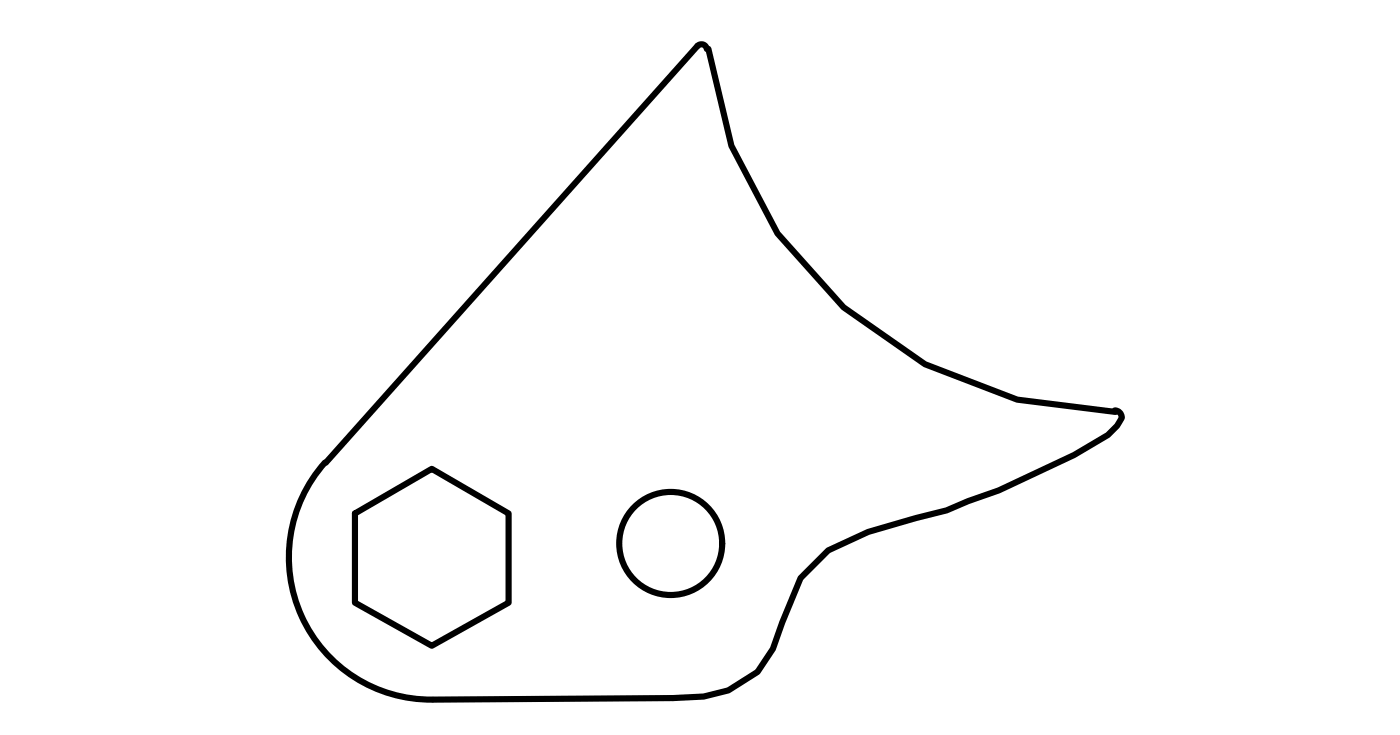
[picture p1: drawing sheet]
<svg xmlns="http://www.w3.org/2000/svg" width="58mm" height="30mm" viewBox="0 0 58 30" stroke-linecap="round" stroke-linejoin="round" font-family="sans-serif">
<!-- layer: 0 -->
<path d="M11.9 1.8v28.1v-28.1h35v28.1h-35h35h-35h35v-28.1z" fill="none" stroke="#fff" stroke-width=".06"/>
<g fill="none" stroke="#000" stroke-width=".25">
<path d="M13.4 19.1a5.9 5.9 0 0 0-.9 6.3 5.9 5.9 0 0 0 5.4 3.5M29.2 2a.22 .22 0 0 0-.1-.2 .22 .22 0 0 0-.3 .1l-15.3 17.2M29.3 2l.9 4 1.9 3.6 2.8 3.1 3.3 2.3 3.8 1.5 4.1 .5M46.1 16.9l.1 .1 .2 .2M46.4 17.3l-.6 .7a37.5 37.5 0 0 1-9.9 4l-1.7 .7-1.1 1.2-.8 1.8a3.5 3.5 0 0 1-3.2 3.1l-11.2 .1M14.7 21.2l3.1-1.8 3.2 1.8v3.7l-3.2 1.8-3.1-1.8z"/>
<circle cx="27.7" cy="22.4" r="2.13"/>
</g>
</svg>
